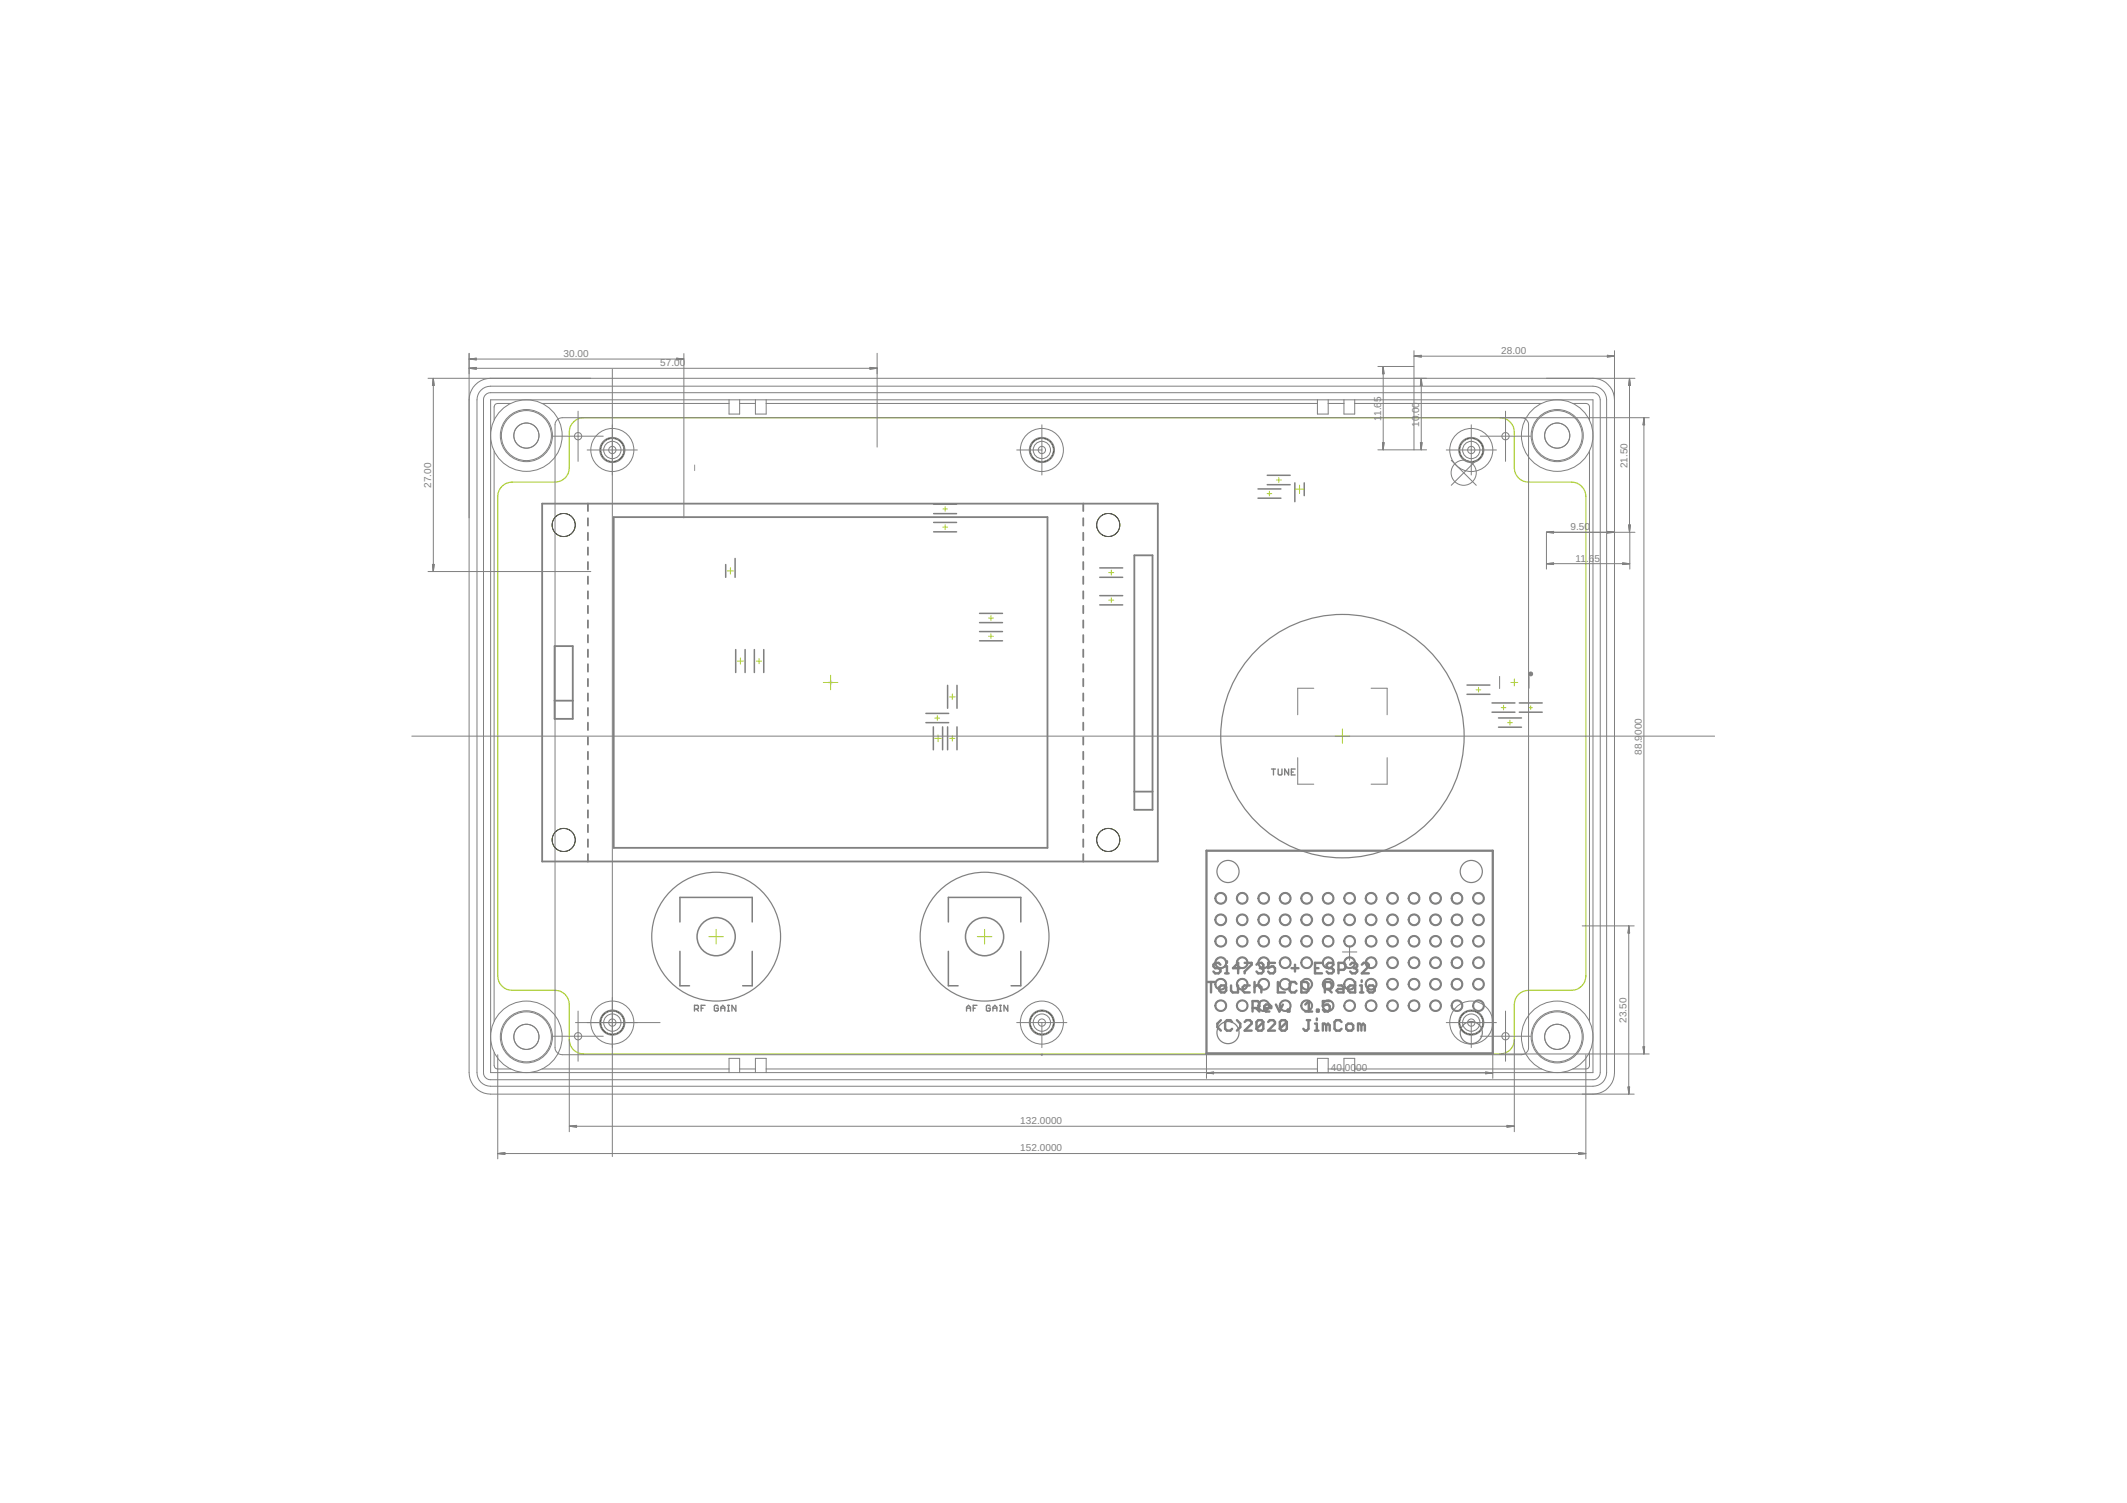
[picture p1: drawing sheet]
<svg xmlns="http://www.w3.org/2000/svg" width="297mm" height="210mm" viewBox="0 0 297 210" stroke-linecap="round" stroke-linejoin="round" font-family="sans-serif">
<defs><g id="words">
<g font-size="1.4" fill="#808080">
<text x="78.7" y="49.8">30.00</text>
<text x="92.2" y="51.1">57.00</text>
<text x="209.7" y="49.4">28.00</text>
<text x="192.9" y="58.8" transform="rotate(-90 192.9 58.8)">1</text>
<text x="192.9" y="58.1" transform="rotate(-90 192.9 58.1)">1.6</text>
<text x="192.9" y="56.1" transform="rotate(-90 192.9 56.1)">5</text>
<text x="198.2" y="59.6" transform="rotate(-90 198.2 59.6)">10</text>
<text x="198.2" y="58.1" transform="rotate(-90 198.2 58.1)">.00</text>
<text x="227.3" y="65.4" transform="rotate(-90 227.3 65.4)">21.50</text>
<text x="60.2" y="68.1" transform="rotate(-90 60.2 68.1)">27.00</text>
<text x="219.3" y="74">9.50</text>
<text x="220" y="78.4">11</text>
<text x="221.5" y="78.4">.</text>
<text x="221.9" y="78.4">6</text>
<text x="222.7" y="78.4">5</text>
<text x="229.3" y="105.4" transform="rotate(-90 229.3 105.4)">88.9</text>
<text x="229.3" y="102.6" transform="rotate(-90 229.3 102.6)">000</text>
<text x="227.2" y="142.9" transform="rotate(-90 227.2 142.9)">23.50</text>
<text x="185.9" y="149.5">40.0000</text>
<text x="142.5" y="160.8">152.0000</text>
<text x="142.5" y="157">132.0000</text>
</g>
</g></defs>
<g fill="none" stroke="#808080" stroke-width=".19">
<path d="M177.6 107.4h.5M177.8 107.4v.8M178.5 107.4v.7l.1 .1h.3l.1-.1v-.7M180 107.4v.8l-.6-.8v.8M180.3 107.8h.3M180.9 107.4h-.6v.8h.6M97 140.9h.4l.1-.1v-.3l-.1-.1h-.4v.8M97.3 140.9l.2 .3M97.9 140.8h.3M98.5 140.4h-.6v.8M100.3 140.5l-.1-.1h-.3l-.1 .1v.6l.1 .1h.3l.1-.1v-.3h-.3M100.7 140.8h.5"/>
<path d="M100.7 141.2v-.5l.2-.3 .3 .3v.5M101.6 140.4h.3M101.6 141.2h.3M101.7 140.4v.8M102.8 140.4v.8l-.6-.8v.8M135 140.8h.5M135 141.2v-.5l.3-.3 .2 .3v.5M135.9 140.8h.3M136.4 140.4h-.5v.8M138.3 140.5l-.1-.1h-.3l-.1 .1v.6l.1 .1h.3l.1-.1v-.3h-.3M138.7 140.8h.5M138.7 141.2v-.5l.2-.3 .3 .3v.5"/>
<path d="M139.6 140.4h.2M139.6 141.2h.2M139.7 140.4v.8M140.7 140.4v.8l-.5-.8v.8"/>
</g>
<g fill="none" stroke="#808080" stroke-width=".34">
<path d="M168.6 137.1h1M169.1 137.1v1.5M170.3 137.9l.2-.3h.5l.2 .3v.4l-.2 .3h-.5l-.2-.3zM170.4 134.7l-.2-.2h-.5l-.2 .2v.3l.2 .2h.5l.2 .2v.3l-.2 .2h-.5l-.2-.2M171.1 135.9h.5M171.1 135h.2v.9M171.3 134.2v.3M171.9 137.6v.7l.2 .3h.8v-1M173.1 135.2h-.9l.7-.7v1.4M173.8 134.5h1v.2l-1 1v.2M174.5 137.6h-.7l-.3 .3v.4l.3 .3h.7M175.2 137.9l.2-.3h.5l.2 .3v.7"/>
<path d="M175.2 137.1v1.5M175.5 134.7l.2-.2h.5l.2 .2v.3l-.2 .2M175.9 135.2h.3M176.2 135.2l.2 .2v.3l-.2 .2h-.5l-.2-.2M178.1 134.5h-1v.7l.5-.2h.2l.3 .2v.5l-.3 .2h-.5l-.2-.2M178.5 137.1v1.5h.9M180.4 135.2h.9M180.8 134.7v1M181.1 137.4l-.3-.3h-.5l-.2 .3v.9l.2 .3h.5l.3-.3M181.7 137.1h.8l.2 .3v.9l-.2 .3h-.8zM183.6 135.2h.5M184.6 134.5h-1v1.4h1"/>
<path d="M185 138.1h.7l.3-.2v-.5l-.3-.3h-.7v1.5M185.5 138.1l.5 .5M185.7 139.8h-1v.7l.5-.2h.3l.2 .2v.5l-.2 .3h-.5l-.3-.3M186.2 134.7l-.2-.2h-.5l-.2 .2v.3l.2 .2h.5l.2 .2v.3l-.2 .2h-.5l-.2-.2M186.9 137.6h.5l.2 .3v.7h-.7l-.3-.3 .3-.2h.7M186.9 135.4h.7l.3-.2v-.5l-.3-.2h-.7v1.4M188.6 134.7l.2-.2h.5l.2 .2v.3l-.2 .2M189 135.2h.3M189.3 137.1v1.5h-.8l-.2-.3v-.4l.2-.3h.8M189.3 135.2l.2 .2v.3l-.2 .2h-.5l-.2-.2M189.9 138.6h.5M189.9 137.6h.3v1"/>
<path d="M190.2 136.9v.2M190.2 134.7l.2-.2h.5l.3 .2v.3l-1 .9h1M191 137.9l.2-.3h.5l.3 .3v.4l-.3 .3h-.5l-.2-.3zM170.5 142.5l-.5 .5v.4l.5 .5M172.1 142.7l-.3-.2h-.5l-.2 .2v1l.2 .2h.5l.3-.2M172.7 142.5l.5 .5v.4l-.5 .5M173.8 142.7l.3-.2h.4l.3 .2v.3l-1 .9h1M174.9 140.8h.7l.3-.3v-.4l-.3-.3h-.7v1.5M175.4 140.8l.5 .5M176.4 142.7v1l-.2 .2h-.5l-.2-.2M176.4 142.7l-.2-.2h-.5l-.2 .2v1M176.4 142.7l-.9 1"/>
<path d="M176.6 140.8h.9v-.3l-.2-.2h-.5l-.2 .2v.5l.2 .3h.5M177.1 142.7l.2-.2h.5l.3 .2v.3l-1 .9h1M178.2 140.3l.5 1 .5-1M179.7 142.7l-.2-.2h-.5l-.3 .2v1M179.7 142.7v1l-.2 .2h-.5l-.3-.2M179.7 142.7l-1 1M179.8 141h.3v.3h-.3zM182.3 141.3h.9M182.3 140.3l.5-.5v1.5M182.5 142.5h.5M182.7 142.5v1.2l-.2 .2h-.3l-.2-.2M183.6 143.9h.5"/>
<path d="M183.6 143h.3v.9M183.9 142.2v.3M183.9 141h.2v.3h-.2zM185.2 143.2l-.2-.2h-.3v.9M185.2 143.2l.3-.2 .2 .2v.7M185.2 143.2v.7M187.3 142.7l-.2-.2h-.5l-.2 .2v1l.2 .2h.5l.2-.2M188 143.2l.3-.2h.4l.3 .2v.5l-.3 .2h-.4l-.3-.2zM190.1 143.2l-.2-.2h-.2v.9M190.1 143.2v.7M190.1 143.2l.3-.2 .2 .2v.7"/>
</g>
<g fill="none" stroke="#808080" stroke-width=".21">
<path d="M101.3 78.8v1.8M102.7 78v2.6M130.4 71.7h3.2M130.4 70.4h3.2M130.4 74.3h3.2M130.4 73h3.2M153.6 79.3h3.2M175.7 68.3h3.2M175.7 69.6h3.2M177 66.4h3.2M177 67.7h3.2M180.8 67.4v2.7"/>
<path d="M182.1 67.4v1.8M102.7 90.7v3.2M104.1 90.7v3.2M105.3 90.7v3.2M106.7 90.7v3.2M129.3 99.6h3.2M132.3 95.7v3.2M133.6 95.7v3.2M136.8 85.7h3.2M136.8 87h3.2M136.8 88.2h3.2M136.8 89.5h3.2"/>
<path d="M153.6 80.6h3.2M153.6 83.2h3.2M153.6 84.5h3.2M204.9 97h3.2M204.9 95.7h3.2M208.4 98.2h3.2M208.4 99.5h3.2M212.2 98.2h3.2M212.2 99.5h3.2M129.3 100.9h3.2M130.3 101.5v3.2M131.6 101.5v3.2"/>
<path d="M132.3 101.5v3.2M133.6 101.5v3.2M209.3 100.3h3.2M209.3 101.6h3.2M95 128.8v-3.5h10.1v3.5M95 132.9v4.8h1.3M105.1 132.9v4.8h-1.4M132.4 128.8v-3.5h10.2v3.5M132.4 132.9v4.8h1.4M142.6 132.9v4.8h-1.4"/>
<circle cx="100" cy="130.8" r="2.67"/>
<circle cx="137.5" cy="130.8" r="2.67"/>
</g>
<path d="M183.5 96.1h-2.3v3.7M191.5 96.1h2.2v3.7M209.4 94.5v1.7M213.5 94.5v1.6M181.2 105.8v3.7h2.3M193.7 105.8v3.7h-2.2" fill="none" stroke="#808080" stroke-width=".14"/>
<path d="M213.6 94l.1-.1 .3 .1v.3l-.3 .1-.2-.3 .2-.1 .1 .1h-.3z" fill-rule="evenodd" fill="#808080" stroke="#808080" stroke-width=".14"/>
<g fill="none" stroke="#808080" stroke-width=".25">
<path d="M75.7 70.3h86v50h-86zM82.1 70.3v1.1M82.1 72.4v1M82.1 74.4v1M82.1 76.5v1M82.1 78.5v1M85.7 72.2h60.6v46.2h-60.6zM151.3 70.3v1.1M151.3 72.4v1M151.3 74.4v1M151.3 76.5v1M151.3 78.5v1"/>
<path d="M158.4 77.6h2.6v35.5h-2.6zM77.4 90.2h2.6v10.2h-2.6zM77.4 97.9h2.6M82.1 80.5v1.1M82.1 82.6v1M82.1 84.6v1M82.1 86.6v1.1M82.1 88.7v1M82.1 90.7v1.1M82.1 92.8v1M82.1 94.8v1M82.1 96.8v1.1"/>
<path d="M82.1 98.9v1M151.3 80.5v1.1M151.3 82.6v1M151.3 84.6v1M151.3 86.6v1.1M151.3 88.7v1M151.3 90.7v1.1M151.3 92.8v1M151.3 94.8v1M151.3 96.8v1.1M151.3 98.9v1M82.1 100.9v1.1"/>
<path d="M82.1 103v1M82.1 105v1M82.1 107v1.1M82.1 109.1v1M82.1 111.1v1.1M82.1 113.2v1M82.1 115.2v1M82.1 117.2v1.1M82.1 119.3v1M151.3 100.9v1.1M151.3 103v1M151.3 105v1"/>
<path d="M151.3 107v1.1M151.3 109.1v1M151.3 111.1v1.1M151.3 113.2v1M151.3 115.2v1M151.3 117.2v1.1M151.3 119.3v1M158.4 110.6h2.6"/>
</g>
<path d="M115.7 95.3h.6M116 95v.6" fill="none" stroke="#808080" stroke-width=".17"/>
<g fill="none" stroke="#afd134" stroke-width=".14">
<path d="M101.6 79.7h.8M102 79.3v.9M131.7 73.6h.6M131.7 71.1h.6M132 70.8v.6M132 73.3v.7M154.8 80h.7M155.2 79.6v.7M177 68.9h.6M177.3 68.6v.7M178.2 67h.7M178.6 66.7v.7"/>
<path d="M180.9 68.3h1.2M181.5 67.8v1.1M103 92.3h.8M103.4 91.9v.9M105.6 92.3h.8M106 92v.7M115 95.3h2M116 94.3v2M130.9 99.9v.7M132.6 97.3h.8M133 96.9v.8M138 86.3h.7"/>
<path d="M138 88.9h.7M138.4 86v.7M138.4 88.5v.7M154.8 83.8h.7M155.2 83.5v.7M206.1 96.3h.7M206.5 96v.6M209.7 98.8h.6M210 98.5v.6M211 95.3h1M211.5 94.8v1M213.5 98.8h.5"/>
<path d="M213.8 98.6v.5M130.5 103.1h1M130.6 100.3h.6M131 102.6v1M132.6 103.1h.7M133 102.8v.7M186.5 102.8h2M187.5 101.8v2M210.5 100.9h.7M210.9 100.6v.7M99 130.8h2M100 129.8v2"/>
<path d="M136.5 130.8h2M137.5 129.8v2"/>
<circle cx="85.5" cy="62.8" r="1.65"/>
</g>
<circle cx="85.5" cy="62.8" r="1.65" fill="#fff" stroke="#000" stroke-width=".14"/>
<circle cx="205.5" cy="62.8" r="1.65" fill="none" stroke="#afd134" stroke-width=".14"/>
<circle cx="205.5" cy="62.8" r="1.65" fill="#fff" stroke="#000" stroke-width=".14"/>
<circle cx="85.5" cy="142.8" r="1.65" fill="none" stroke="#afd134" stroke-width=".14"/>
<circle cx="85.5" cy="142.8" r="1.65" fill="#fff" stroke="#000" stroke-width=".14"/>
<circle cx="205.5" cy="142.8" r="1.65" fill="none" stroke="#afd134" stroke-width=".14"/>
<circle cx="205.5" cy="142.8" r="1.65" fill="#fff" stroke="#000" stroke-width=".14"/>
<path d="M70.1 67.9a1.87 1.87 0 0 1 1.4-.6h6a1.99 1.99 0 0 0 2-2v-5a2.02 2.02 0 0 1 2-2h128a2.02 2.02 0 0 1 2 2v5a1.99 1.99 0 0 0 2 2h6a2.02 2.02 0 0 1 2 2v67a2.02 2.02 0 0 1-2 2h-6a1.99 1.99 0 0 0-2 2v4.9a1.99 1.99 0 0 1-2 2h-128a1.99 1.99 0 0 1-2-2v-4.9a1.99 1.99 0 0 0-2-2h-6a2.02 2.02 0 0 1-2-2v-67a1.87 1.87 0 0 1 .6-1.4z" fill="none" stroke="#afd134" stroke-width=".17"/>
<circle cx="145.5" cy="62.8" r="1.65" fill="none" stroke="#afd134" stroke-width=".14"/>
<circle cx="145.5" cy="62.8" r="1.65" fill="#fff" stroke="#000" stroke-width=".14"/>
<circle cx="145.5" cy="142.8" r="1.65" fill="none" stroke="#afd134" stroke-width=".14"/>
<circle cx="145.5" cy="142.8" r="1.65" fill="#fff" stroke="#000" stroke-width=".14"/>
<circle cx="78.7" cy="117.3" r="1.61" fill="none" stroke="#afd134" stroke-width=".14"/>
<circle cx="78.7" cy="117.3" r="1.61" fill="#fff" stroke="#000" stroke-width=".14"/>
<circle cx="78.7" cy="73.3" r="1.61" fill="none" stroke="#afd134" stroke-width=".14"/>
<circle cx="78.7" cy="73.3" r="1.61" fill="#fff" stroke="#000" stroke-width=".14"/>
<circle cx="154.8" cy="117.3" r="1.61" fill="none" stroke="#afd134" stroke-width=".14"/>
<circle cx="154.8" cy="117.3" r="1.61" fill="#fff" stroke="#000" stroke-width=".14"/>
<circle cx="154.8" cy="73.3" r="1.61" fill="none" stroke="#afd134" stroke-width=".14"/>
<circle cx="154.8" cy="73.3" r="1.61" fill="#fff" stroke="#000" stroke-width=".14"/>
<path d="M97 64.9v.8" fill="none" stroke="#32c8c8" stroke-width=".14"/>
<g fill="none" stroke="#808080" stroke-width=".14">
<path d="M59.8 52.8h168.5M60.5 52.9l.1 .9h-.2zM60.5 52.9v26.9M60.5 52.9v.9M60.5 52.9l.1 .9M65.5 49.3v100.5a3 3 0 0 0 3 3h159.7M65.5 50.1h30M65.5 50.1l1-.1v.3zM65.5 51.4l1-.1v.3zM65.5 50.1l1 .1M65.5 51.4h57M65.5 51.4l1 .1"/>
<path d="M66.5 50.1h-1M66.5 51.4h-1M67.2 54.5a1.86 1.86 0 0 1 1.3-.6h154a1.92 1.92 0 0 1 1.9 1.9v94a1.88 1.88 0 0 1-1.9 1.9h-154a1.88 1.88 0 0 1-1.9-1.9v-94a1.96 1.96 0 0 1 .6-1.3zM67.8 55.1l.5-.2 .2-.1h154a1.01 1.01 0 0 1 1 1v94a1.01 1.01 0 0 1-1 1h-154a.98 .98 0 0 1-1-1v-94v-.2zM68.5 52.8a3 3 0 0 0-3 3M68.5 55.8h154v94h-154zM71.3 56.3h-1.8a.49 .49 0 0 0-.5 .5v1.9M75.7 56.3h26.1M80.7 57.4v7M85.5 51.6v109.9M94.5 50l1 .1-1 .2zM94.5 50.1h1"/>
<path d="M95.5 50.1l-1 .1M95.5 49.4v22.9M101.8 55.8v2h1.5v-2M103.3 56.3h2.2M105.5 55.8v2h1.5v-2M107 56.3h77M121.5 51.3l1 .1-1 .2zM121.5 51.4h1M122.5 51.4l-1 .1M122.5 49.3v13.1M145.5 59.3v7M184 55.8v2h1.5v-2"/>
<path d="M185.5 56.3h2.2M187.7 55.8v2h1.5v-2M189.2 56.3h26.1M192.4 51.2h5.1M193.2 51.2v11.6M193.2 51.2l.1 1h-.2zM193.2 51.2l-.1 1M193.2 51.2v1M197.5 49v13.8M197.5 49.7l1-.1v.3zM197.5 49.7h27.9M197.5 49.7l1 .1"/>
<path d="M198.5 52.9v9.9M198.5 52.9l.1 .9h-.2zM198.5 52.9l-.1 .9M198.5 52.9v.9M198.5 52.9l.1 .9M198.5 49.7h-1M198.5 49.6l-1 .1M205.5 59.3v7M210.2 57.4v7M212.5 58.3a1.01 1.01 0 0 1 1 1v87a1.01 1.01 0 0 1-1 1h-134a1.01 1.01 0 0 1-1-1v-87a1.01 1.01 0 0 1 1-1h151.8M219.6 56.3h1.9l.3 .1 .2 .4v1.9M222.5 52.8a3 3 0 0 1 3 3"/>
<path d="M224.5 49.6l.9 .1-.9 .2zM224.5 49.7h.9M224.5 49.6l.9 .1M225.4 49.7l-.9 .1M225.5 49v100.8a3 3 0 0 1-3 3M227.6 52.9l.1 .9h-.3zM227.6 52.9v21.4M227.6 52.9l-.1 .9M227.6 52.9v.9M227.6 52.9l.1 .9M229.6 58.4v88.8M229.6 58.4l.1 .9h-.3z"/>
<path d="M229.6 58.4l-.1 .9M229.6 58.4v.9M229.6 58.4l.1 .9M59.8 79.8h22.7M60.4 78.8h.2l-.1 1zM60.5 78.8v1M60.6 78.8l-.1 1M69 63v79.6M77.2 60.9h7M82 62.8h7M142 62.8h3.5M192.4 62.8h6.8"/>
<path d="M193.1 61.8h.2l-.1 1zM193.1 61.8l.1 1M193.2 61.8v1M198.4 61.8h.2l-.1 1zM198.4 61.8l.1 1M198.5 61.8v1M198.6 61.8l-.1 1M202 62.8h7M202.7 64.3l3.5 3.5M206.2 64.3l-3.5 3.5M206.7 60.9h7M216 74.3v5.2"/>
<path d="M216 74.3v.1M216 74.3h12.3M216 78.7h11.6M216 78.7l1-.1v.2zM216 74.3l1-.1v.2zM216 78.7l1 .1M216 74.3l1 .1M217 78.7h-1M217 74.3h-1M222 63v79.6M224.5 74.2l.9 .1-.9 .1zM224.5 74.3h.9"/>
<path d="M225.4 74.3l-.9 .1M225.5 74.3v.1M226.6 78.6l1 .1-1 .1zM226.6 78.7h1M227.4 73.3h.3l-.1 1zM227.5 73.3l.1 1M227.6 78.7l-1 .1M227.6 74.3v5.2M227.6 73.3v1M227.7 73.3l-.1 1M57.5 102.8h182M187.5 132.9h2"/>
<path d="M188.5 132.1v2M221 129.3h7.2M227.5 129.3v23.5M227.5 129.3l.1 1h-.2zM227.5 129.3l-.1 1M227.5 129.3v1M227.5 129.3l.1 1M69 147v1.9a.44 .44 0 0 0 .5 .4h1.8M69.5 147.3v14.5M75.7 149.3h26.1M77.2 144.7h7M79.5 145.2v12.9"/>
<path d="M79.5 157.3h132M79.5 157.3l1-.1v.2zM79.5 157.3l1 .1M80.4 142.8h11.8M80.5 157.2l-1 .1M80.7 141.2v7M101.8 149.8v-2h1.5v2M103.3 149.3h2.2M105.5 149.8v-2h1.5v2M107 149.3h77M142 142.8h7M145.5 142.8v3.5"/>
<path d="M145.5 147.2v.2M168.5 147.1v3.5M168.5 149.8h39.9M168.5 149.8l1-.1v.3zM168.5 149.8l1 .1M169.5 149.8h-1M169.5 149.7l-1 .1M184 149.8v-2h1.5v2M185.5 149.3h2.2M187.7 149.8v-2h1.5v2M189.2 149.3h26.1M202 142.8h7"/>
<path d="M205.5 142.8v3.5M206.7 144.7h7M207.5 149.7l.9 .1-.9 .2zM207.5 149.8h.9M207.5 149.7l.9 .1M208.4 149.8l-.9 .1M208.5 147.1v3.5M209.5 147.2h20.8M210.2 141.2v7M210.5 157.2l1 .1-1 .1zM210.5 157.2l1 .1M211.5 157.3l-1 .1"/>
<path d="M211.5 145.2v12.9M221.5 147.3v14.5M222 147v1.8l-.2 .4-.3 .1h-1.9M227.4 151.8h.2l-.1 1zM227.4 151.8l.1 1M227.5 151.8v1M227.6 151.8l-.1 1M229.4 146.2h.3l-.1 1zM229.5 146.2l.1 1M229.6 146.2v1M229.7 146.2l-.1 1M69.5 161.1h151.9"/>
<path d="M69.5 161.1l1-.1v.2zM69.5 161.1h1M69.5 161.1l1 .1M70.5 161l-1 .1M220.5 161l.9 .1-.9 .1zM220.5 161l.9 .1M221.4 161.1h-.9M221.4 161.1l-.9 .1"/>
<circle cx="73.5" cy="60.8" r="5"/>
<circle cx="73.5" cy="60.8" r="3.6"/>
<circle cx="73.5" cy="60.8" r="3.5"/>
<circle cx="73.5" cy="60.8" r="1.76"/>
<circle cx="80.7" cy="60.9" r=".51"/>
<circle cx="85.5" cy="62.8" r="3"/>
<circle cx="85.5" cy="62.8" r="1.76"/>
<circle cx="85.5" cy="62.8" r="1.61"/>
<circle cx="85.5" cy="62.8" r="1.21"/>
<circle cx="85.5" cy="62.8" r=".51"/>
<circle cx="145.5" cy="62.8" r="3"/>
<circle cx="145.5" cy="62.8" r="1.76"/>
<circle cx="145.5" cy="62.8" r="1.61"/>
<circle cx="145.5" cy="62.8" r="1.21"/>
<circle cx="145.5" cy="62.8" r=".51"/>
<circle cx="204.4" cy="66" r="1.76"/>
<circle cx="205.5" cy="62.8" r="3"/>
<circle cx="205.5" cy="62.8" r="1.76"/>
<circle cx="205.5" cy="62.8" r="1.61"/>
<circle cx="205.5" cy="62.8" r="1.21"/>
<circle cx="205.5" cy="62.8" r=".51"/>
<circle cx="210.2" cy="60.9" r=".51"/>
<circle cx="217.5" cy="60.8" r="5"/>
<circle cx="217.5" cy="60.8" r="3.6"/>
<circle cx="217.5" cy="60.8" r="3.5"/>
<circle cx="217.5" cy="60.8" r="1.76"/>
<circle cx="73.5" cy="144.8" r="5"/>
<circle cx="73.5" cy="144.8" r="3.6"/>
<circle cx="73.5" cy="144.8" r="3.5"/>
<circle cx="73.5" cy="144.8" r="1.76"/>
<circle cx="80.7" cy="144.7" r=".51"/>
<circle cx="85.5" cy="142.8" r="3"/>
<circle cx="85.5" cy="142.8" r="1.76"/>
<circle cx="85.5" cy="142.8" r="1.61"/>
<circle cx="85.5" cy="142.8" r="1.21"/>
<circle cx="85.5" cy="142.8" r=".51"/>
<circle cx="145.5" cy="142.8" r="3"/>
<circle cx="145.5" cy="142.8" r="1.76"/>
<circle cx="145.5" cy="142.8" r="1.61"/>
<circle cx="145.5" cy="142.8" r="1.21"/>
<circle cx="145.5" cy="142.8" r=".51"/>
<circle cx="205.5" cy="142.8" r="3"/>
<circle cx="205.5" cy="142.8" r="1.76"/>
<circle cx="205.5" cy="142.8" r="1.61"/>
<circle cx="205.5" cy="142.8" r="1.21"/>
<circle cx="205.5" cy="142.8" r=".51"/>
<circle cx="210.2" cy="144.7" r=".51"/>
<circle cx="217.5" cy="144.8" r="5"/>
<circle cx="217.5" cy="144.8" r="3.6"/>
<circle cx="217.5" cy="144.8" r="3.5"/>
<circle cx="217.5" cy="144.8" r="1.76"/>
</g>
<g fill="none" stroke="#808080" stroke-width=".17">
<circle cx="187.5" cy="102.8" r="17"/>
<circle cx="100" cy="130.8" r="9"/>
<circle cx="137.5" cy="130.8" r="9"/>
<circle cx="171.5" cy="121.7" r="1.55"/>
<circle cx="205.5" cy="121.7" r="1.55"/>
<circle cx="171.5" cy="144.2" r="1.55"/>
<circle cx="205.5" cy="144.2" r="1.55"/>
</g>
<path d="M168.5 118.8h40v28.3h-40z" fill="none" stroke="#808080" stroke-width=".32"/>
<g fill="#808080" stroke="#808080" stroke-width=".14">
<path d="M187.8 131a.83 .83 0 0 1 1.4 0 .83 .83 0 0 1-.5 1.3 .83 .83 0 0 1-1.1-.9h.2a.68 .68 0 0 1 1-.5 .68 .68 0 0 1 .1 1.1 .68 .68 0 0 1-1.1-.3v-.3h-.2z" fill-rule="evenodd"/>
<path d="M184.8 131a.82 .82 0 0 1 1.4 0 .82 .82 0 0 1-.5 1.2 .82 .82 0 0 1-1-.8h.1a.67 .67 0 0 1 .9-.6 .67 .67 0 0 1 .2 1.1 .67 .67 0 0 1-1.1-.2v-.3h-.1z" fill-rule="evenodd"/>
<path d="M188 133.8a.83 .83 0 0 1 1.3 .3 .83 .83 0 0 1-.7 1.2 .83 .83 0 0 1-1-.8h.2a.68 .68 0 0 1 1-.6 .68 .68 0 0 1 .1 1.1 .68 .68 0 0 1-1.1-.3v-.2h-.2l.1-.3z" fill-rule="evenodd"/>
<path d="M184.8 133.9a.82 .82 0 0 1 1.4 .1 .82 .82 0 0 1-.5 1.2 .82 .82 0 0 1-1-.7h.1a.67 .67 0 0 1 .9-.7 .67 .67 0 0 1 .2 1.1 .67 .67 0 0 1-1.1-.2v-.2h-.1z" fill-rule="evenodd"/>
<path d="M190.8 131a.83 .83 0 0 1 1.4 0 .83 .83 0 0 1-.5 1.3 .83 .83 0 0 1-1.1-.9h.2a.68 .68 0 0 1 .9-.6 .68 .68 0 0 1 .2 1.1 .68 .68 0 0 1-1.1-.2v-.3h-.2z" fill-rule="evenodd"/>
<path d="M190.8 133.9a.83 .83 0 0 1 1.4 .1 .83 .83 0 0 1-.5 1.2 .83 .83 0 0 1-1.1-.7h.2a.68 .68 0 0 1 .9-.7 .68 .68 0 0 1 .3 1.1 .68 .68 0 0 1-1.2-.2v-.2h-.2z" fill-rule="evenodd"/>
<path d="M193.8 131a.82 .82 0 0 1 1.3 0 .82 .82 0 0 1-.4 1.2 .82 .82 0 0 1-1-.8h.1a.67 .67 0 0 1 .9-.6 .67 .67 0 0 1 .2 1.1 .67 .67 0 0 1-1.1-.2v-.3h-.1z" fill-rule="evenodd"/>
<path d="M194 133.8a.83 .83 0 0 1 1.2 .3 .83 .83 0 0 1-.5 1.1 .83 .83 0 0 1-1-.7h.1a.67 .67 0 0 1 .9-.7 .67 .67 0 0 1 .2 1.1 .67 .67 0 0 1-1.1-.2v-.2h-.1v-.3z" fill-rule="evenodd"/>
<path d="M196.8 131a.83 .83 0 0 1 1.4 0 .83 .83 0 0 1-.5 1.3 .83 .83 0 0 1-1.1-.9h.2a.68 .68 0 0 1 1-.5 .68 .68 0 0 1 .1 1.1 .68 .68 0 0 1-1.1-.3v-.3h-.2z" fill-rule="evenodd"/>
<path d="M197 133.8a.83 .83 0 0 1 1.2 .3 .83 .83 0 0 1-.6 1.2 .83 .83 0 0 1-1-.8h.2a.68 .68 0 0 1 1-.6 .68 .68 0 0 1 .1 1.1 .68 .68 0 0 1-1.1-.3v-.2h-.2l.1-.3z" fill-rule="evenodd"/>
<path d="M199.8 131a.83 .83 0 0 1 1.4 0 .83 .83 0 0 1-.5 1.3 .83 .83 0 0 1-1.1-.9h.2a.68 .68 0 0 1 .9-.6 .68 .68 0 0 1 .2 1.1 .68 .68 0 0 1-1.1-.2v-.3h-.2z" fill-rule="evenodd"/>
<path d="M199.8 133.9a.83 .83 0 0 1 1.4 .1 .83 .83 0 0 1-.5 1.2 .83 .83 0 0 1-1.1-.7h.2a.68 .68 0 0 1 .9-.7 .68 .68 0 0 1 .2 1.1 .68 .68 0 0 1-1.1-.2v-.2h-.2z" fill-rule="evenodd"/>
<path d="M202.8 131a.82 .82 0 0 1 1.3 0 .82 .82 0 0 1-.4 1.2 .82 .82 0 0 1-1.1-.8h.2a.67 .67 0 0 1 .9-.6 .67 .67 0 0 1 .2 1.1 .67 .67 0 0 1-1.1-.2v-.3h-.2z" fill-rule="evenodd"/>
<path d="M202.8 133.9a.82 .82 0 0 1 1.3 .1 .82 .82 0 0 1-.4 1.2 .82 .82 0 0 1-1.1-.7h.2a.67 .67 0 0 1 .9-.7 .67 .67 0 0 1 .2 1.1 .67 .67 0 0 1-1.1-.2v-.2h-.2z" fill-rule="evenodd"/>
<path d="M205.8 131a.82 .82 0 0 1 1.4 0 .82 .82 0 0 1-.5 1.2 .82 .82 0 0 1-1-.8h.1a.68 .68 0 0 1 1-.5 .68 .68 0 0 1 .1 1.1 .68 .68 0 0 1-1.1-.3v-.3h-.1z" fill-rule="evenodd"/>
<path d="M205.8 133.9a.82 .82 0 0 1 1.3 .1 .82 .82 0 0 1-.4 1.2 .82 .82 0 0 1-1-.7h.1a.68 .68 0 0 1 1-.6 .68 .68 0 0 1 .1 1.1 .68 .68 0 0 1-1.1-.3v-.2h-.1z" fill-rule="evenodd"/>
<path d="M181.8 131a.83 .83 0 0 1 1.4 0 .83 .83 0 0 1-.5 1.3 .83 .83 0 0 1-1-.9h.1a.67 .67 0 0 1 .9-.6 .67 .67 0 0 1 .2 1.1 .67 .67 0 0 1-1.1-.2v-.3h-.1z" fill-rule="evenodd"/>
<path d="M181.8 133.9a.83 .83 0 0 1 1.4 .1 .83 .83 0 0 1-.5 1.2 .83 .83 0 0 1-1-.7h.1a.67 .67 0 0 1 .9-.7 .67 .67 0 0 1 .2 1.1 .67 .67 0 0 1-1.1-.2v-.2h-.1z" fill-rule="evenodd"/>
<path d="M178.8 131a.83 .83 0 0 1 1.4 0 .83 .83 0 0 1-.5 1.3 .83 .83 0 0 1-1.1-.9h.2a.68 .68 0 0 1 1-.5 .68 .68 0 0 1 .1 1.1 .68 .68 0 0 1-1.1-.3v-.3h-.2z" fill-rule="evenodd"/>
<path d="M178.8 133.9a.83 .83 0 0 1 1.4 .1 .83 .83 0 0 1-.5 1.3 .83 .83 0 0 1-1.1-.8h.2a.68 .68 0 0 1 1-.6 .68 .68 0 0 1 .1 1.1 .68 .68 0 0 1-1.1-.3v-.2h-.2z" fill-rule="evenodd"/>
<path d="M175.8 131a.82 .82 0 0 1 1.4 0 .82 .82 0 0 1-.5 1.2 .82 .82 0 0 1-1-.8h.1a.67 .67 0 0 1 .9-.6 .67 .67 0 0 1 .2 1.1 .67 .67 0 0 1-1-.2l-.1-.3h-.1z" fill-rule="evenodd"/>
<path d="M175.8 133.9a.82 .82 0 0 1 1.4 .1 .82 .82 0 0 1-.5 1.2 .82 .82 0 0 1-1-.7h.1a.67 .67 0 0 1 .9-.7 .67 .67 0 0 1 .2 1.1 .67 .67 0 0 1-1-.2l-.1-.2h-.1z" fill-rule="evenodd"/>
<path d="M172.8 131a.82 .82 0 0 1 1.4 0 .82 .82 0 0 1-.5 1.2 .82 .82 0 0 1-1-.8h.1a.67 .67 0 0 1 .9-.6 .67 .67 0 0 1 .2 1.1 .67 .67 0 0 1-1.1-.2v-.3h-.1z" fill-rule="evenodd"/>
<path d="M172.8 133.9a.82 .82 0 0 1 1.4 .1 .82 .82 0 0 1-.5 1.2 .82 .82 0 0 1-1-.7h.1a.67 .67 0 0 1 .9-.7 .67 .67 0 0 1 .2 1.1 .67 .67 0 0 1-1.1-.2v-.2h-.1z" fill-rule="evenodd"/>
<path d="M169.8 131a.83 .83 0 0 1 1.4 0 .83 .83 0 0 1-.5 1.3 .83 .83 0 0 1-1-.9h.1a.68 .68 0 0 1 .9-.6 .68 .68 0 0 1 .3 1.1 .68 .68 0 0 1-1.2-.2v-.3h-.1z" fill-rule="evenodd"/>
<path d="M169.8 133.9a.83 .83 0 0 1 1.4 .1 .83 .83 0 0 1-.5 1.2 .83 .83 0 0 1-1-.7h.1a.68 .68 0 0 1 .9-.7 .68 .68 0 0 1 .3 1.1 .68 .68 0 0 1-1.2-.2v-.2h-.1z" fill-rule="evenodd"/>
<path d="M188 127.8a.83 .83 0 0 1 1.2 .4 .83 .83 0 0 1-.6 1.1 .83 .83 0 0 1-1-.8h.2a.68 .68 0 0 1 1-.6 .68 .68 0 0 1 .1 1.1 .68 .68 0 0 1-1.1-.3v-.2h-.2l.1-.3z" fill-rule="evenodd"/>
<path d="M184.8 128a.82 .82 0 0 1 1.3 0 .82 .82 0 0 1-.4 1.2 .82 .82 0 0 1-1-.7h.1a.67 .67 0 0 1 .9-.7 .67 .67 0 0 1 .2 1.1 .67 .67 0 0 1-1.1-.2v-.2h-.1z" fill-rule="evenodd"/>
<path d="M190.8 128a.83 .83 0 0 1 1.4 0 .83 .83 0 0 1-.5 1.2 .83 .83 0 0 1-1.1-.7h.2a.68 .68 0 0 1 .9-.7 .68 .68 0 0 1 .3 1.1 .68 .68 0 0 1-1.2-.2v-.2h-.2z" fill-rule="evenodd"/>
<path d="M194 127.8a.82 .82 0 0 1 1.2 .3 .82 .82 0 0 1-.5 1.1 .82 .82 0 0 1-1-.7h.1a.67 .67 0 0 1 .9-.7 .67 .67 0 0 1 .2 1.1 .67 .67 0 0 1-1.1-.2v-.2h-.1v-.3z" fill-rule="evenodd"/>
<path d="M196.8 128a.83 .83 0 0 1 1.4 0 .83 .83 0 0 1-.5 1.3 .83 .83 0 0 1-1.1-.8h.2a.68 .68 0 0 1 1-.6 .68 .68 0 0 1 .1 1.1 .68 .68 0 0 1-1.1-.3v-.2h-.2z" fill-rule="evenodd"/>
<path d="M199.8 128a.83 .83 0 0 1 1.4 0 .83 .83 0 0 1-.5 1.2 .83 .83 0 0 1-1.1-.7h.2a.68 .68 0 0 1 .9-.7 .68 .68 0 0 1 .2 1.1 .68 .68 0 0 1-1.1-.2v-.2h-.2z" fill-rule="evenodd"/>
<path d="M202.8 128a.82 .82 0 0 1 1.3 0 .82 .82 0 0 1-.4 1.2 .82 .82 0 0 1-1.1-.7h.2a.67 .67 0 0 1 .9-.7 .67 .67 0 0 1 .2 1.1 .67 .67 0 0 1-1.1-.2v-.2h-.2z" fill-rule="evenodd"/>
<path d="M205.8 128a.82 .82 0 0 1 1.3 0 .82 .82 0 0 1-.4 1.2 .82 .82 0 0 1-1-.7h.1a.68 .68 0 0 1 1-.6 .68 .68 0 0 1 .1 1.1 .68 .68 0 0 1-1.1-.3v-.2h-.1z" fill-rule="evenodd"/>
<path d="M181.8 128a.83 .83 0 0 1 1.4 0 .83 .83 0 0 1-.5 1.2 .83 .83 0 0 1-1-.7h.1a.67 .67 0 0 1 .9-.7 .67 .67 0 0 1 .2 1.1 .67 .67 0 0 1-1.1-.2v-.2h-.1z" fill-rule="evenodd"/>
<path d="M178.8 128a.83 .83 0 0 1 1.4 0 .83 .83 0 0 1-.5 1.3 .83 .83 0 0 1-1.1-.8h.2a.68 .68 0 0 1 1-.6 .68 .68 0 0 1 .1 1.1 .68 .68 0 0 1-1.1-.3v-.2h-.2z" fill-rule="evenodd"/>
<path d="M175.8 128a.82 .82 0 0 1 1.4 0 .82 .82 0 0 1-.5 1.2 .82 .82 0 0 1-1-.7h.1a.67 .67 0 0 1 .9-.7 .67 .67 0 0 1 .2 1.1 .67 .67 0 0 1-1-.2l-.1-.2h-.1z" fill-rule="evenodd"/>
<path d="M172.8 128a.82 .82 0 0 1 1.3 0 .82 .82 0 0 1-.4 1.2 .82 .82 0 0 1-1-.7h.1a.67 .67 0 0 1 .9-.7 .67 .67 0 0 1 .2 1.1 .67 .67 0 0 1-1.1-.2v-.2h-.1z" fill-rule="evenodd"/>
<path d="M169.8 128a.83 .83 0 0 1 1.4 0 .83 .83 0 0 1-.5 1.2 .83 .83 0 0 1-1-.7h.1a.68 .68 0 0 1 .9-.7 .68 .68 0 0 1 .3 1.1 .68 .68 0 0 1-1.2-.2v-.2h-.1z" fill-rule="evenodd"/>
<path d="M187.8 124.9a.83 .83 0 0 1 1.4 .1 .83 .83 0 0 1-.5 1.3 .83 .83 0 0 1-1.1-.8h.2a.68 .68 0 0 1 1-.6 .68 .68 0 0 1 .1 1.1 .68 .68 0 0 1-1.1-.3v-.2h-.2z" fill-rule="evenodd"/>
<path d="M184.8 124.9a.82 .82 0 0 1 1.4 .1 .82 .82 0 0 1-.5 1.2 .82 .82 0 0 1-1-.7h.1a.67 .67 0 0 1 .9-.7 .67 .67 0 0 1 .2 1.1 .67 .67 0 0 1-1.1-.2v-.2h-.1z" fill-rule="evenodd"/>
<path d="M190.8 124.9a.83 .83 0 0 1 1.4 .1 .83 .83 0 0 1-.5 1.2 .83 .83 0 0 1-1.1-.7h.2a.68 .68 0 0 1 .9-.7 .68 .68 0 0 1 .3 1.1 .68 .68 0 0 1-1.2-.2v-.2h-.2z" fill-rule="evenodd"/>
<path d="M193.8 124.9a.82 .82 0 0 1 1.3 .1 .82 .82 0 0 1-.4 1.2 .82 .82 0 0 1-1-.7h.1a.67 .67 0 0 1 .9-.7 .67 .67 0 0 1 .2 1.1 .67 .67 0 0 1-1.1-.2v-.2h-.1z" fill-rule="evenodd"/>
<path d="M197 124.8a.83 .83 0 0 1 1.2 .3 .83 .83 0 0 1-.6 1.2 .83 .83 0 0 1-1-.8h.2a.68 .68 0 0 1 1-.6 .68 .68 0 0 1 .1 1.1 .68 .68 0 0 1-1.1-.3v-.2h-.2l.1-.3z" fill-rule="evenodd"/>
<path d="M199.8 124.9a.83 .83 0 0 1 1.4 .1 .83 .83 0 0 1-.5 1.2 .83 .83 0 0 1-1.1-.7h.2a.68 .68 0 0 1 .9-.7 .68 .68 0 0 1 .2 1.1 .68 .68 0 0 1-1.1-.2v-.2h-.2z" fill-rule="evenodd"/>
<path d="M202.8 124.9a.82 .82 0 0 1 1.3 .1 .82 .82 0 0 1-.4 1.2 .82 .82 0 0 1-1.1-.7h.2a.67 .67 0 0 1 .9-.7 .67 .67 0 0 1 .2 1.1 .67 .67 0 0 1-1.1-.2v-.2h-.2z" fill-rule="evenodd"/>
<path d="M205.8 124.9a.82 .82 0 0 1 1.3 .1 .82 .82 0 0 1-.4 1.2 .82 .82 0 0 1-1-.7h.1a.68 .68 0 0 1 1-.6 .68 .68 0 0 1 .1 1.1 .68 .68 0 0 1-1.1-.3v-.2h-.1z" fill-rule="evenodd"/>
<path d="M181.8 124.9a.83 .83 0 0 1 1.4 .1 .83 .83 0 0 1-.5 1.2 .83 .83 0 0 1-1-.7h.1a.67 .67 0 0 1 .9-.7 .67 .67 0 0 1 .2 1.1 .67 .67 0 0 1-1.1-.2v-.2h-.1z" fill-rule="evenodd"/>
<path d="M178.8 124.9a.83 .83 0 0 1 1.4 .1 .83 .83 0 0 1-.5 1.3 .83 .83 0 0 1-1.1-.8h.2a.68 .68 0 0 1 1-.6 .68 .68 0 0 1 .1 1.1 .68 .68 0 0 1-1.1-.3v-.2h-.2z" fill-rule="evenodd"/>
<path d="M175.8 124.9a.82 .82 0 0 1 1.4 .1 .82 .82 0 0 1-.5 1.2 .82 .82 0 0 1-1-.7h.1a.67 .67 0 0 1 .9-.7 .67 .67 0 0 1 .2 1.1 .67 .67 0 0 1-1-.2l-.1-.2h-.1z" fill-rule="evenodd"/>
<path d="M172.8 124.9a.82 .82 0 0 1 1.4 .1 .82 .82 0 0 1-.5 1.2 .82 .82 0 0 1-1-.7h.1a.67 .67 0 0 1 .9-.7 .67 .67 0 0 1 .2 1.1 .67 .67 0 0 1-1.1-.2v-.2h-.1z" fill-rule="evenodd"/>
<path d="M169.8 124.9a.83 .83 0 0 1 1.4 .1 .83 .83 0 0 1-.5 1.2 .83 .83 0 0 1-1-.7h.1a.68 .68 0 0 1 .9-.7 .68 .68 0 0 1 .3 1.1 .68 .68 0 0 1-1.2-.2v-.2h-.1z" fill-rule="evenodd"/>
<path d="M187.8 136.9a.83 .83 0 0 1 1.4 .1 .83 .83 0 0 1-.5 1.3 .83 .83 0 0 1-1.1-.8h.2a.68 .68 0 0 1 1-.6 .68 .68 0 0 1 .1 1.1 .68 .68 0 0 1-1.1-.3v-.2h-.2z" fill-rule="evenodd"/>
<path d="M190.8 136.9a.83 .83 0 0 1 1.4 .1 .83 .83 0 0 1-.5 1.2 .83 .83 0 0 1-1.1-.7h.2a.68 .68 0 0 1 .9-.7 .68 .68 0 0 1 .3 1.1 .68 .68 0 0 1-1.2-.2v-.2h-.2z" fill-rule="evenodd"/>
<path d="M184.8 136.9a.82 .82 0 0 1 1.3 .1 .82 .82 0 0 1-.4 1.2 .82 .82 0 0 1-1-.7h.1a.67 .67 0 0 1 .9-.7 .67 .67 0 0 1 .2 1.1 .67 .67 0 0 1-1.1-.2v-.2h-.1z" fill-rule="evenodd"/>
<path d="M181.8 136.9a.83 .83 0 0 1 1.4 .1 .83 .83 0 0 1-.5 1.2 .83 .83 0 0 1-1-.7h.1a.67 .67 0 0 1 .9-.7 .67 .67 0 0 1 .2 1.1 .67 .67 0 0 1-1.1-.2v-.2h-.1z" fill-rule="evenodd"/>
<path d="M178.8 136.9a.83 .83 0 0 1 1.4 .1 .83 .83 0 0 1-.5 1.3 .83 .83 0 0 1-1.1-.8h.2a.68 .68 0 0 1 1-.6 .68 .68 0 0 1 .1 1.1 .68 .68 0 0 1-1.1-.3v-.2h-.2z" fill-rule="evenodd"/>
<path d="M175.8 136.9a.82 .82 0 0 1 1.4 .1 .82 .82 0 0 1-.5 1.2 .82 .82 0 0 1-1-.7h.1a.67 .67 0 0 1 .9-.7 .67 .67 0 0 1 .2 1.1 .67 .67 0 0 1-1-.2l-.1-.2h-.1z" fill-rule="evenodd"/>
<path d="M172.8 136.9a.82 .82 0 0 1 1.3 .1 .82 .82 0 0 1-.4 1.2 .82 .82 0 0 1-1-.7h.1a.67 .67 0 0 1 .9-.7 .67 .67 0 0 1 .2 1.1 .67 .67 0 0 1-1.1-.2v-.2h-.1z" fill-rule="evenodd"/>
<path d="M169.8 136.9a.83 .83 0 0 1 1.4 .1 .83 .83 0 0 1-.5 1.2 .83 .83 0 0 1-1-.7h.1a.68 .68 0 0 1 .9-.7 .68 .68 0 0 1 .3 1.1 .68 .68 0 0 1-1.2-.2v-.2h-.1z" fill-rule="evenodd"/>
<path d="M193.8 136.9a.82 .82 0 0 1 1.3 .1 .82 .82 0 0 1-.4 1.2 .82 .82 0 0 1-1-.7h.1a.67 .67 0 0 1 .9-.7 .67 .67 0 0 1 .2 1.1 .67 .67 0 0 1-1.1-.2v-.2h-.1z" fill-rule="evenodd"/>
<path d="M196.8 136.9a.83 .83 0 0 1 1.4 .1 .83 .83 0 0 1-.5 1.3 .83 .83 0 0 1-1.1-.8h.2a.68 .68 0 0 1 1-.6 .68 .68 0 0 1 .1 1.1 .68 .68 0 0 1-1.1-.3v-.2h-.2z" fill-rule="evenodd"/>
<path d="M199.8 136.9a.83 .83 0 0 1 1.4 .1 .83 .83 0 0 1-.5 1.2 .83 .83 0 0 1-1.1-.7h.2a.68 .68 0 0 1 .9-.7 .68 .68 0 0 1 .2 1.1 .68 .68 0 0 1-1.1-.2v-.2h-.2z" fill-rule="evenodd"/>
<path d="M202.8 136.9a.82 .82 0 0 1 1.3 .1 .82 .82 0 0 1-.4 1.2 .82 .82 0 0 1-1.1-.7h.2a.67 .67 0 0 1 .9-.7 .67 .67 0 0 1 .2 1.1 .67 .67 0 0 1-1.1-.2v-.2h-.2z" fill-rule="evenodd"/>
<path d="M205.8 136.9a.82 .82 0 0 1 1.3 .1 .82 .82 0 0 1-.4 1.2 .82 .82 0 0 1-1-.7h.1a.68 .68 0 0 1 1-.6 .68 .68 0 0 1 .1 1.1 .68 .68 0 0 1-1.1-.3v-.2h-.1z" fill-rule="evenodd"/>
<path d="M187.8 140a.83 .83 0 0 1 1.4 0 .83 .83 0 0 1-.5 1.3 .83 .83 0 0 1-1.1-.8h.2a.68 .68 0 0 1 1-.6 .68 .68 0 0 1 .1 1.1 .68 .68 0 0 1-1.1-.3v-.2h-.2z" fill-rule="evenodd"/>
<path d="M190.8 140a.83 .83 0 0 1 1.4 0 .83 .83 0 0 1-.5 1.2 .83 .83 0 0 1-1.1-.7h.2a.68 .68 0 0 1 .9-.7 .68 .68 0 0 1 .3 1.1 .68 .68 0 0 1-1.2-.2v-.2h-.2z" fill-rule="evenodd"/>
<path d="M184.8 140a.82 .82 0 0 1 1.3 0 .82 .82 0 0 1-.4 1.2 .82 .82 0 0 1-1-.7h.1a.67 .67 0 0 1 .9-.7 .67 .67 0 0 1 .2 1.1 .67 .67 0 0 1-1.1-.2v-.2h-.1z" fill-rule="evenodd"/>
<path d="M181.8 140a.83 .83 0 0 1 1.4 0 .83 .83 0 0 1-.5 1.2 .83 .83 0 0 1-1-.7h.1a.67 .67 0 0 1 .9-.7 .67 .67 0 0 1 .2 1.1 .67 .67 0 0 1-1.1-.2v-.2h-.1z" fill-rule="evenodd"/>
<path d="M178.8 140a.83 .83 0 0 1 1.4 0 .83 .83 0 0 1-.5 1.3 .83 .83 0 0 1-1.1-.8h.2a.68 .68 0 0 1 1-.6 .68 .68 0 0 1 .1 1.1 .68 .68 0 0 1-1.1-.3v-.2h-.2z" fill-rule="evenodd"/>
<path d="M175.8 140a.82 .82 0 0 1 1.4 0 .82 .82 0 0 1-.5 1.2 .82 .82 0 0 1-1-.7h.1a.67 .67 0 0 1 .9-.7 .67 .67 0 0 1 .3 1.1 .67 .67 0 0 1-1.1-.2l-.1-.2h-.1z" fill-rule="evenodd"/>
<path d="M172.8 140a.82 .82 0 0 1 1.3 0 .82 .82 0 0 1-.4 1.2 .82 .82 0 0 1-1-.7h.1a.67 .67 0 0 1 .9-.7 .67 .67 0 0 1 .2 1.1 .67 .67 0 0 1-1.1-.2v-.2h-.1z" fill-rule="evenodd"/>
<path d="M169.8 140a.83 .83 0 0 1 1.4 0 .83 .83 0 0 1-.5 1.2 .83 .83 0 0 1-1-.7h.1a.68 .68 0 0 1 .9-.7 .68 .68 0 0 1 .3 1.1 .68 .68 0 0 1-1.2-.2v-.2h-.1z" fill-rule="evenodd"/>
<path d="M193.8 140a.82 .82 0 0 1 1.3 0 .82 .82 0 0 1-.4 1.2 .82 .82 0 0 1-1-.7h.1a.67 .67 0 0 1 .9-.7 .67 .67 0 0 1 .2 1.1 .67 .67 0 0 1-1.1-.2v-.2h-.1z" fill-rule="evenodd"/>
<path d="M196.8 140a.83 .83 0 0 1 1.4 0 .83 .83 0 0 1-.5 1.3 .83 .83 0 0 1-1.1-.8h.2a.68 .68 0 0 1 1-.6 .68 .68 0 0 1 .1 1.1 .68 .68 0 0 1-1.1-.3v-.2h-.2z" fill-rule="evenodd"/>
<path d="M199.8 140a.83 .83 0 0 1 1.4 0 .83 .83 0 0 1-.5 1.2 .83 .83 0 0 1-1.1-.7h.2a.68 .68 0 0 1 .9-.7 .68 .68 0 0 1 .2 1.1 .68 .68 0 0 1-1.1-.2v-.2h-.2z" fill-rule="evenodd"/>
<path d="M202.8 140a.82 .82 0 0 1 1.3 0 .82 .82 0 0 1-.4 1.2 .82 .82 0 0 1-1.1-.7h.2a.67 .67 0 0 1 .9-.7 .67 .67 0 0 1 .2 1.1 .67 .67 0 0 1-1.1-.2v-.2h-.2z" fill-rule="evenodd"/>
<path d="M205.8 140a.82 .82 0 0 1 1.3 0 .82 .82 0 0 1-.4 1.2 .82 .82 0 0 1-1-.7h.1a.68 .68 0 0 1 1-.6 .68 .68 0 0 1 .1 1.1 .68 .68 0 0 1-1.1-.3v-.2h-.1z" fill-rule="evenodd"/>
</g>
<use href="#words"/>
</svg>
